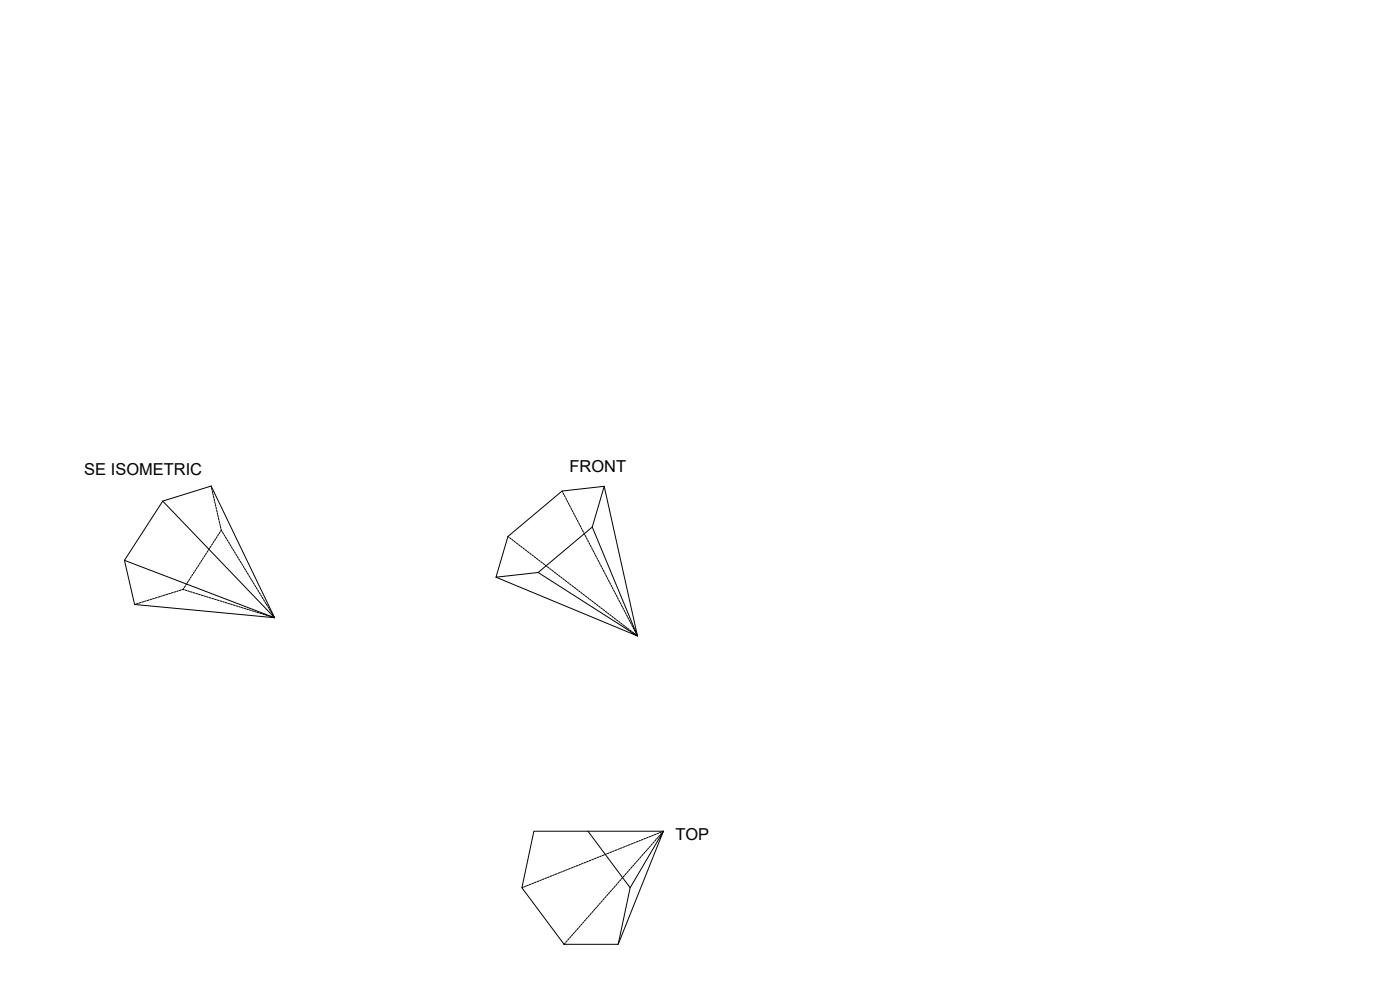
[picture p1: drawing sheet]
<svg xmlns="http://www.w3.org/2000/svg" width="2378mm" height="1682mm" viewBox="0 0 2378 1682" stroke-linecap="round" stroke-linejoin="round" font-family="sans-serif">
<defs><g id="words">
<g font-size="27.9">
<text x="967" y="801">FRONT</text>
<text x="143" y="806">SE ISOMETRIC</text>
<text x="1147" y="1426">TOP</text>
</g>
</g></defs>
<!-- layer: MD_Visible -->
<path d="M1026 825l57 254-77-184M276 851l190 197-107-223-83 26-65 100M863 911l92-78 71-8-20 70-92 77-72 8zM211 951l255 97-237-22zM914 972l169 107-241-99M907 1411h92l71 96-20 96h-92l-71-96zM999 1411h128M1070 1507l57-96-77 192" fill="none" stroke="#000" stroke-width="1.7"/>
<!-- layer: MD_Hidden -->
<g fill="none" stroke="#000" stroke-width="1.7">
<path d="M359 825v2M359 828l1 4M361 833v3M362 838v3M955 833l1 2M956 837l2 3M363 842v3M364 847v3M365 852v3M366 856l1 3M959 841l1 3M961 845l1 3"/>
<path d="M963 849l2 3M965 854l2 2M967 858l2 3M367 861l1 3M368 866l1 3M369 870l1 3M370 875l1 3M371 879l1 4M970 862l1 3M972 866l1 3M974 871l2 2M976 875l2 3"/>
<path d="M978 879l2 3M372 884l1 3M373 889l1 3M374 893l1 3M375 898v4M376 900l1 2M981 883l1 3M983 887l1 3M985 892l2 2M987 896l2 3M364 919l-2 3M366 915l-2 3"/>
<path d="M369 911l-2 3M371 907l-1 3M374 903l-2 3M378 904l2 2M381 908l1 2M383 912l2 3M386 916l1 3M388 920l2 3M863 911l1 1M866 913l2 2M870 916l2 2M873 919l3 2"/>
<path d="M989 900l2 3M992 904l1 3M994 909l1 2M996 913l2 3M998 917l2 3M351 939l-2 3M353 935l-1 3M356 931l-2 3M358 927l-1 3M361 923l-2 3M391 924l1 3M393 928l2 3"/>
<path d="M396 932l1 3M398 936l2 3M877 922l3 1M881 924l2 2M885 927l2 2M888 930l3 2M892 933l3 2M896 936l2 2M900 939l2 2M1000 921l2 3M1003 925l1 3M1005 930l1 3"/>
<path d="M1007 934l2 3M1009 938l2 3M338 959l-2 3M340 955l-1 3M343 951l-2 3M346 947l-2 3M348 943l-2 3M400 940l2 3M403 944l2 3M405 948l2 3M408 953l2 2M410 957l2 2"/>
<path d="M904 942l2 2M907 945l3 2M911 948l3 2M915 951l2 1M919 953l2 2M922 956l3 2M926 959l3 2M1011 942l2 3M1014 947l1 2M1016 951l1 3M1018 955l2 3M1020 959l2 3"/>
<path d="M325 979l-2 3M327 975l-1 3M330 971l-2 3M333 967l-2 3M335 963l-2 3M413 961l2 2M415 965l2 2M418 969l1 3M420 973l2 3M423 977l1 3M930 962l3 2M934 965l2 2"/>
<path d="M938 968l2 2M941 971l3 2M945 974l3 2M949 977l2 2M953 980l2 1M1022 963l2 3M1025 968l1 3M1027 972l1 3M1029 976l1 3M312 999l-3 2M314 995l-1 3M317 991l-2 3"/>
<path d="M320 987l-2 3M322 983l-1 3M425 981l2 3M428 985l1 3M430 989l2 3M433 993l1 3M435 997l2 3M956 982l3 2M960 985l3 2M964 988l3 2M968 991l2 2M972 994l2 2"/>
<path d="M975 997l3 2M979 1000l3 2M1031 980l2 3M1033 985l2 2M1036 989l1 3M1038 993l1 3M1040 997l1 3M249 1020l-4 1M253 1018l-3 1M258 1017l-3 1M262 1016l-3 1M267 1014l-3 1"/>
<path d="M271 1013l-3 1M276 1011l-3 1M280 1010l-3 1M285 1009h-3M289 1007l-3 1M294 1006l-3 1M299 1004l-3 1M303 1003l-3 1M308 1001l-3 1M311 1000l2 1M314 1002h3M319 1003l3 1"/>
<path d="M323 1004l3 1M328 1006l3 1M333 1007l3 1M337 1009h3M342 1010l3 1M346 1011l3 1M351 1013l3 1M355 1014l3 1M360 1016l3 1M364 1017l3 1M369 1018l3 1M373 1020l4 1"/>
<path d="M438 1001l1 3M440 1005l2 3M443 1009l1 3M445 1014l2 2M448 1018l1 2M983 1003l2 2M987 1006l2 2M990 1009l3 1M994 1011l3 2M998 1014l3 2M1002 1017l2 2M1042 1001l2 3"/>
<path d="M1044 1006l2 3M1047 1010l1 3M1049 1014l1 3M1051 1018l1 3M230 1025l-1 1M235 1024l-3 1M239 1023l-3 1M244 1021l-3 1M378 1021l3 1M383 1023l3 1M387 1024l3 1M392 1025l3 1"/>
<path d="M396 1027l3 1M401 1028l3 1M405 1030l3 1M410 1031l3 1M414 1032l3 1M419 1034l3 1M424 1035l3 1M428 1037l3 1M433 1038l3 1M437 1039l3 1M450 1022l2 2M453 1026l1 2"/>
<path d="M455 1030l2 3M458 1034l1 3M460 1038l2 3M1006 1020l2 2M1009 1023l3 2M1013 1026l3 2M1017 1029l2 2M1021 1032l2 2M1024 1035l3 2M1028 1038l3 1M1053 1023l2 2M1055 1027l2 3"/>
<path d="M1058 1031l1 3M1060 1035l1 3M1062 1040l1 2M442 1041l3 1M446 1042l3 1M451 1044l3 1M455 1045l3 1M460 1046l3 1M462 1042l2 3M465 1046l1 2h-2M1032 1040l3 2M1036 1043l2 2"/>
<path d="M1040 1046l2 2M1043 1049l3 2M1047 1052l3 2M1051 1055l2 2M1055 1058l2 2M1064 1044l2 3M1066 1048l2 3M1069 1052l1 3M1071 1056l1 3M1058 1061l3 2M1062 1064l3 2M1066 1067l3 1"/>
<path d="M1070 1069l2 2M1073 1061l1 2M1074 1072l2 2M1075 1065l2 3M1077 1075l3 2M1077 1069l2 3M1080 1073l1 3M1082 1078l1 1-2-1M1105 1419l-2 2M1110 1418l-3 1M1114 1416l-3 1M1119 1414l-3 1"/>
<path d="M1121 1418l-3 2M1123 1412l-3 2M1124 1414l-2 3M1125 1412l2-1-2 2M1057 1439l-3 1M1061 1437l-3 1M1066 1435l-3 1M1070 1434l-3 1M1075 1432l-3 1M1079 1430l-3 1M1083 1428l-3 1M1088 1426l-3 2"/>
<path d="M1092 1425l-3 1M1097 1423l-3 1M1101 1421l-3 1M1102 1439l-2 3M1105 1436l-2 2M1108 1432l-2 3M1111 1429l-2 2M1114 1425l-2 3M1117 1422l-2 2M1008 1458l-3 1M1013 1456l-3 2M1017 1455l-3 1"/>
<path d="M1021 1453l-3 1M1026 1451l-3 1M1030 1449l-3 2M1035 1448l-3 1M1039 1446l-3 1M1044 1444l-3 1M1048 1442l-3 2M1052 1441l-3 1M1086 1457l-2 3M1089 1454l-2 2M1092 1450l-2 3M1095 1447l-2 2"/>
<path d="M1099 1443l-3 2M955 1479l-3 2M960 1478l-3 1M964 1476l-3 1M968 1474l-3 1M973 1472l-3 2M977 1471l-3 1M982 1469l-3 1M986 1467l-3 1M990 1465l-2 1M995 1464l-3 1M999 1462l-3 1"/>
<path d="M1004 1460l-3 1M1067 1479l-2 2M1070 1475l-2 3M1073 1472l-2 2M1077 1468l-3 2M1080 1464l-2 3M1083 1461l-2 2M906 1499l-3 1M911 1497l-3 1M915 1495l-3 2M920 1494l-3 1M924 1492l-3 1"/>
<path d="M929 1490l-3 1M933 1488l-3 1M937 1487l-3 1M942 1485l-3 1M946 1483l-3 1M951 1481l-3 1M1051 1497l-2 2M1055 1493l-3 2M1058 1490l-2 2M1061 1486l-2 2M1064 1482l-2 3M889 1506l-2 1"/>
<path d="M893 1504l-3 1M898 1502l-3 2M902 1501l-3 1M1033 1518l-3 3M1036 1515l-2 2M1039 1511l-2 2M1042 1507l-2 3M1045 1504l-2 2M1048 1500l-2 3M1014 1540l-2 2M1017 1536l-2 2M1020 1532l-2 3"/>
<path d="M1023 1529l-2 2M1026 1525l-2 3M1029 1522l-2 2M998 1557l-2 3M1001 1554l-2 2M1004 1550l-2 3M1007 1547l-2 2M1011 1543l-3 3M979 1579l-2 2M982 1575l-2 3M985 1572l-2 2M989 1568l-3 3"/>
<path d="M992 1565l-2 2M995 1561l-2 2M963 1597l-2 2M966 1593l-2 3M970 1590l-2 2M973 1586l-2 2M976 1583l-2 2M960 1600l-2 3"/>
</g>
<use href="#words"/>
</svg>
